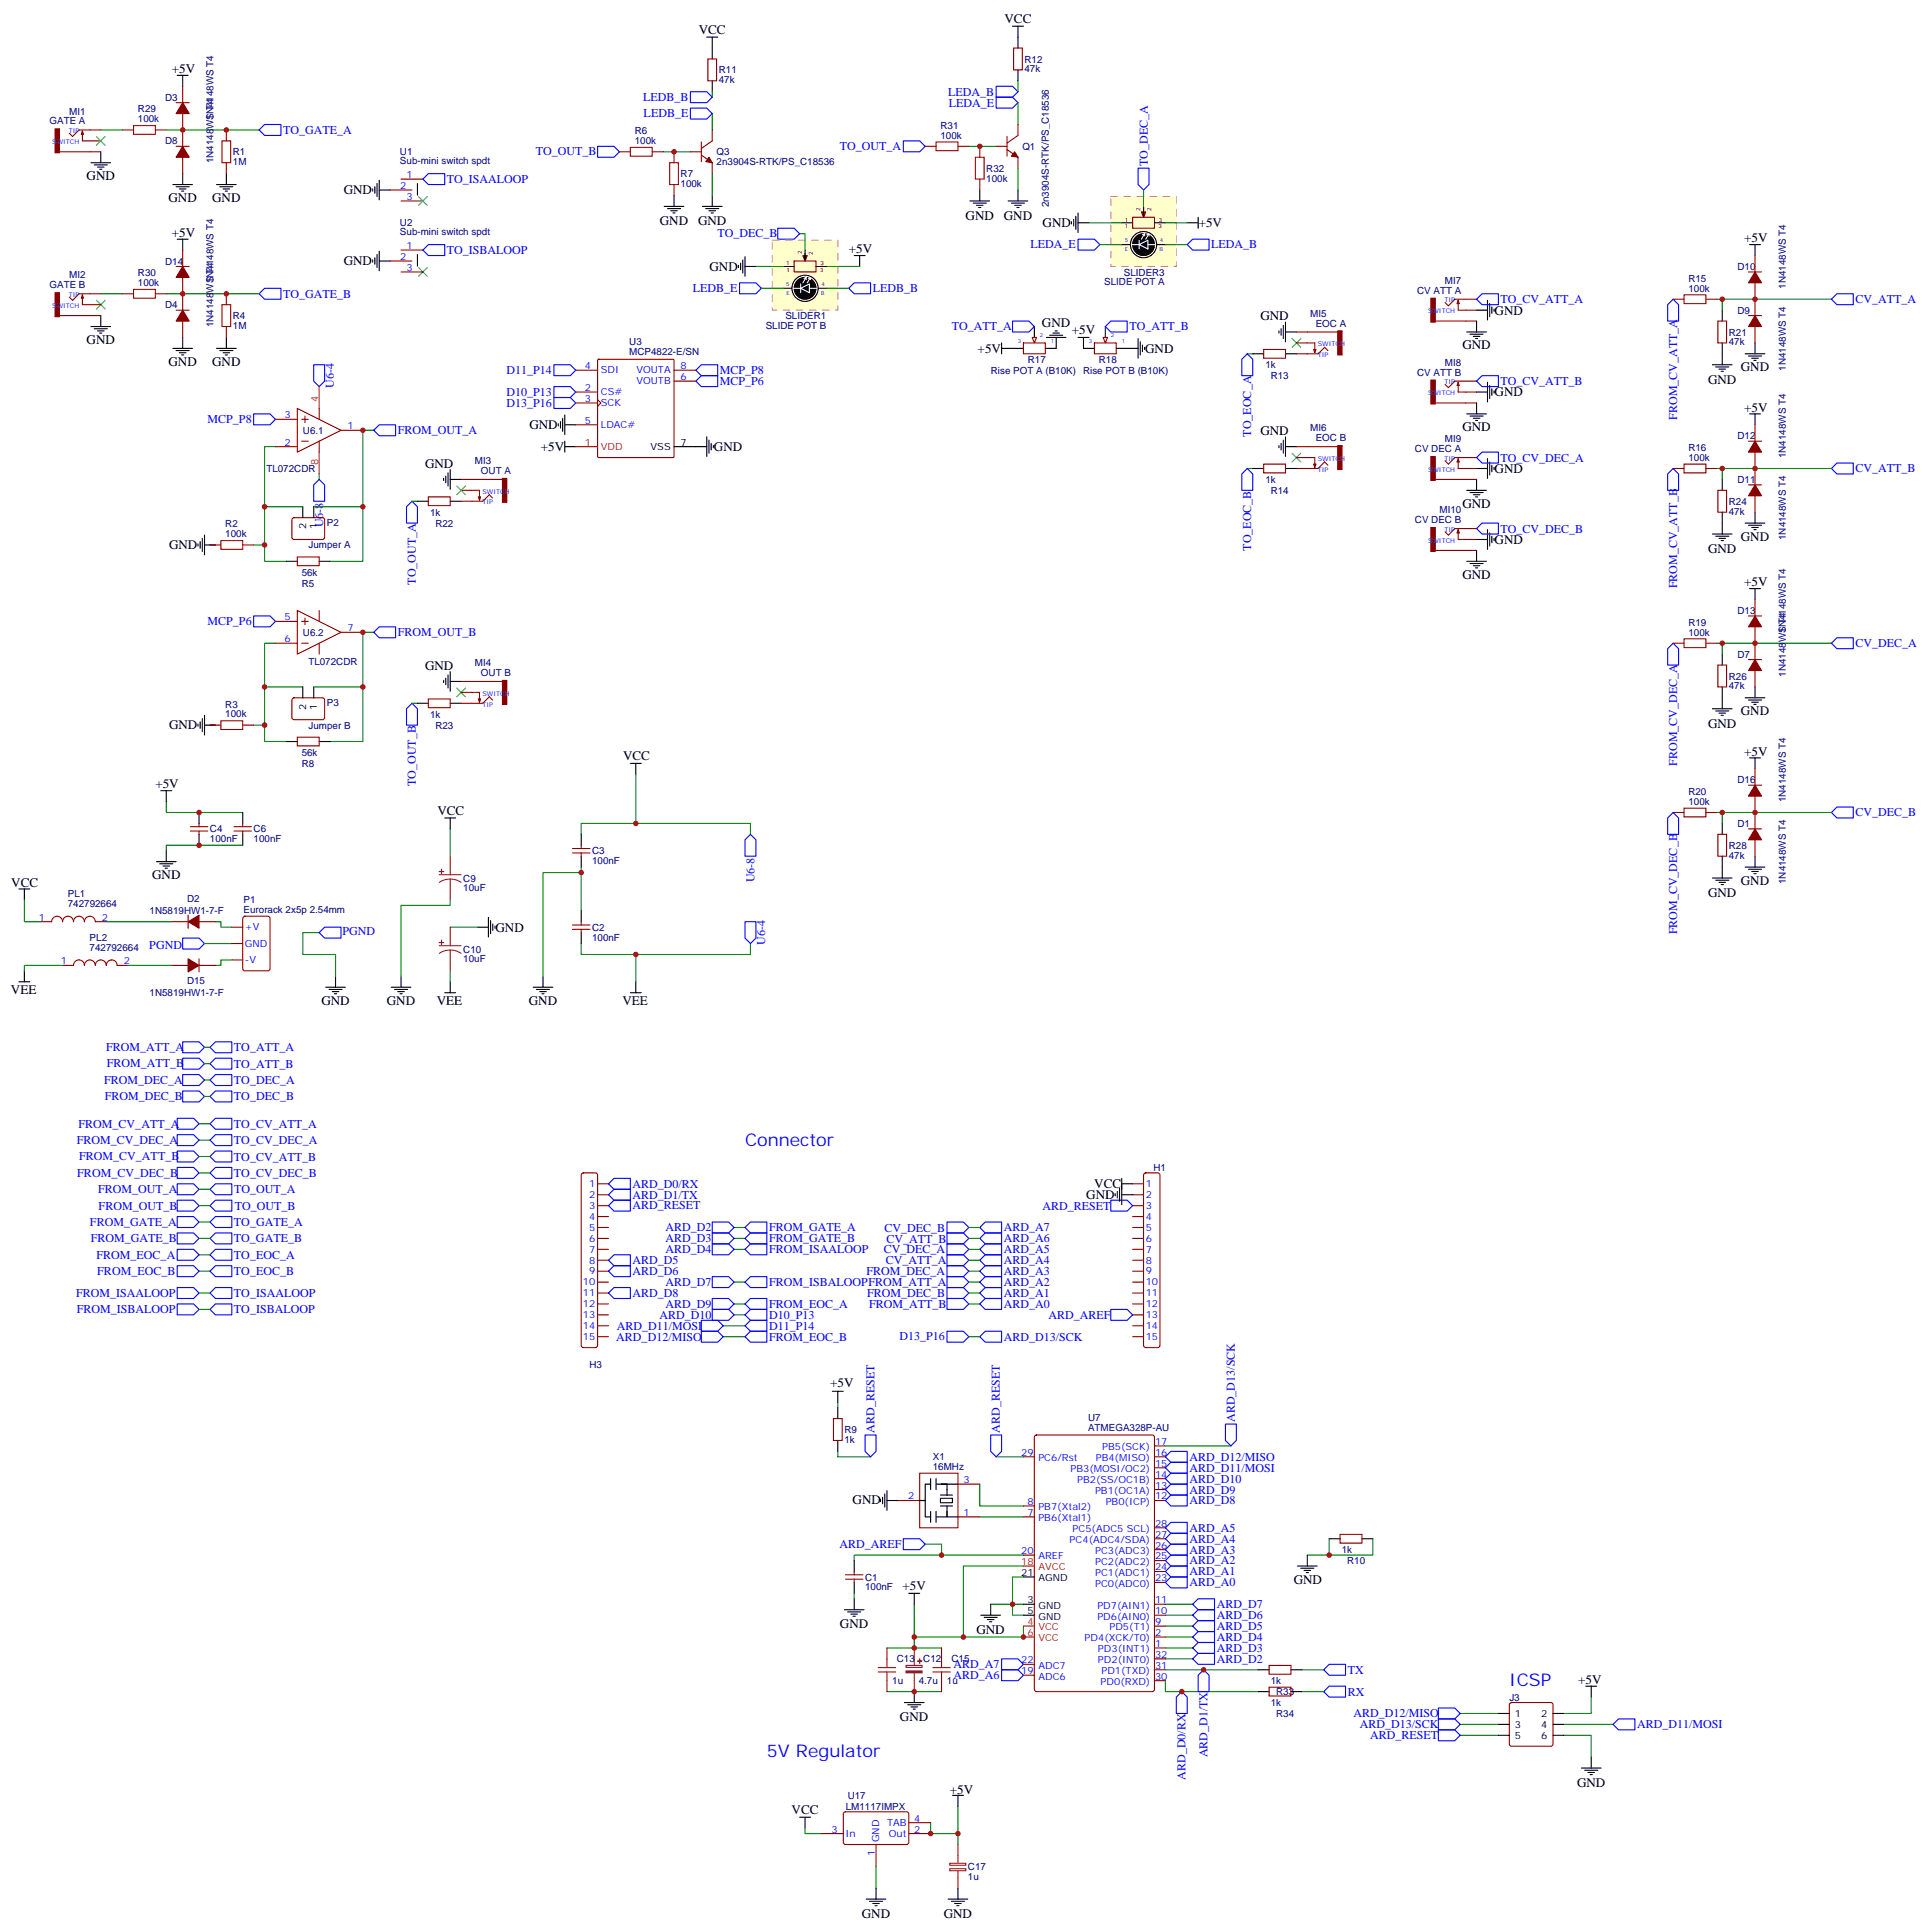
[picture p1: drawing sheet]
<svg xmlns="http://www.w3.org/2000/svg" width="622mm" height="624mm" viewBox="0 0 622 624" stroke-linecap="round" stroke-linejoin="round" font-family="sans-serif">
<defs><g id="words">
<g font-size="5.6" fill="#00f">
<text x="240.7" y="370.1">Connector</text>
<text x="487.6" y="544.7">ICSP</text>
<text x="247.8" y="567.6">5V Regulator</text>
</g>
<g font-size="4.2">
<text x="225.8" y="10.8">VCC</text>
<text x="324.5" y="7.3">VCC</text>
<text x="55.5" y="23.6">+5V</text>
<text x="28" y="58.2">GND</text>
<text x="54.4" y="65.3">GND</text>
<text x="68.5" y="65.3">GND</text>
<text x="111.1" y="62.8">GND</text>
<text x="312" y="70.9">GND</text>
<text x="324.3" y="70.9">GND</text>
<text x="55.5" y="76.6">+5V</text>
<text x="213.2" y="72.7">GND</text>
<text x="225.5" y="72.7">GND</text>
<text x="336.8" y="73.4">GND</text>
<text x="387.3" y="73.4">+5V</text>
<text x="274.2" y="81.8">+5V</text>
<text x="563.5" y="78.3">+5V</text>
<text x="111.1" y="85.7">GND</text>
<text x="229.2" y="87.5">GND</text>
<text x="482.9" y="101.6">GND</text>
<text x="336.7" y="105.8">GND</text>
<text x="346.3" y="107.9">+5V</text>
<text x="407.2" y="103.4">GND</text>
<text x="28" y="111.1">GND</text>
<text x="315.9" y="113.9">+5V</text>
<text x="370" y="113.9">GND</text>
<text x="472.5" y="112.9">GND</text>
<text x="54.4" y="118.2">GND</text>
<text x="68.5" y="118.2">GND</text>
<text x="562.4" y="119.9">GND</text>
<text x="551.9" y="123.9">GND</text>
<text x="482.9" y="128.1">GND</text>
<text x="563.5" y="133">+5V</text>
<text x="171" y="138.7">GND</text>
<text x="407.2" y="140.5">GND</text>
<text x="472.5" y="139.3">GND</text>
<text x="174.8" y="145.8">+5V</text>
<text x="230.6" y="145.8">GND</text>
<text x="137.3" y="151">GND</text>
<text x="482.9" y="152.8">GND</text>
<text x="472.5" y="164">GND</text>
<text x="54.6" y="177.4">GND</text>
<text x="482.9" y="175.7">GND</text>
<text x="551.9" y="178.6">GND</text>
<text x="562.4" y="174.6">GND</text>
<text x="472.5" y="187">GND</text>
<text x="563.5" y="189.4">+5V</text>
<text x="137.3" y="216.3">GND</text>
<text x="562.4" y="231.1">GND</text>
<text x="54.6" y="235.6">GND</text>
<text x="551.9" y="235">GND</text>
<text x="201.3" y="245.5">VCC</text>
<text x="563.5" y="244.1">+5V</text>
<text x="50.2" y="254.7">+5V</text>
<text x="141.3" y="263.1">VCC</text>
<text x="3.6" y="286.5">VCC</text>
<text x="49.1" y="284">GND</text>
<text x="562.4" y="285.8">GND</text>
<text x="551.9" y="289.7">GND</text>
<text x="160.1" y="301">GND</text>
<text x="3.5" y="321.1">VEE</text>
<text x="103.8" y="324.6">GND</text>
<text x="125" y="324.6">GND</text>
<text x="141.1" y="324.7">VEE</text>
<text x="170.9" y="324.6">GND</text>
<text x="201.1" y="324.7">VEE</text>
<text x="353.5" y="383.8">VCC</text>
<text x="350.9" y="387.3">GND</text>
<text x="268.2" y="448.2">+5V</text>
<text x="275.5" y="486">GND</text>
<text x="291.6" y="513.6">+5V</text>
<text x="418" y="511.8">GND</text>
<text x="271.4" y="526.1">GND</text>
<text x="315.5" y="527.8">GND</text>
<text x="509.9" y="544">+5V</text>
<text x="290.8" y="556">GND</text>
<text x="306.9" y="579.6">+5V</text>
<text x="509.5" y="577.3">GND</text>
<text x="255.7" y="585.9">VCC</text>
<text x="278.4" y="619.7">GND</text>
<text x="304.9" y="619.6">GND</text>
</g>
<g font-size="3.9" fill="#00f">
<text x="207.8" y="32.6">LEDB_B</text>
<text x="306.3" y="30.9">LEDA_B</text>
<text x="306.5" y="34.4">LEDA_E</text>
<text x="208" y="37.9">LEDB_E</text>
<text x="91.5" y="43.2">TO_GATE_A</text>
<text x="173.1" y="50.1">TO_OUT_B</text>
<text x="271.4" y="48.5">TO_OUT_A</text>
<text x="370.8" y="53.6" transform="rotate(-90 370.8 53.6)">TO_DEC_A</text>
<text x="144.4" y="59.1">TO_ISAALOOP</text>
<text x="231.8" y="76.7">TO_DEC_B</text>
<text x="144.4" y="82">TO_ISBALOOP</text>
<text x="333" y="80.3">LEDA_E</text>
<text x="391.3" y="80.3">LEDA_B</text>
<text x="223.8" y="94.4">LEDB_E</text>
<text x="282" y="94.4">LEDB_B</text>
<text x="91.5" y="96.1">TO_GATE_B</text>
<text x="484.8" y="98">TO_CV_ATT_A</text>
<text x="599.5" y="98">CV_ATT_A</text>
<text x="307.5" y="106.7">TO_ATT_A</text>
<text x="364.9" y="106.8">TO_ATT_B</text>
<text x="107.8" y="125.2" transform="rotate(-90 107.8 125.2)">U6-4</text>
<text x="163.6" y="120.9">D11_P14</text>
<text x="232.6" y="120.8">MCP_P8</text>
<text x="232.6" y="124.3">MCP_P6</text>
<text x="484.8" y="124.4">TO_CV_ATT_B</text>
<text x="163.6" y="127.9">D10_P13</text>
<text x="163.6" y="131.5">D13_P16</text>
<text x="67.1" y="136.7">MCP_P8</text>
<text x="541.8" y="135.6" transform="rotate(-90 541.8 135.6)">FROM_CV_ATT_A</text>
<text x="128.5" y="140.2">FROM_OUT_A</text>
<text x="404.2" y="141" transform="rotate(-90 404.2 141)">TO_EOC_A</text>
<text x="484.8" y="149.1">TO_CV_DEC_A</text>
<text x="599.5" y="152.5">CV_ATT_B</text>
<text x="104.4" y="170.4" transform="rotate(-90 104.4 170.4)">U6-8</text>
<text x="484.8" y="172.1">TO_CV_DEC_B</text>
<text x="404.2" y="177.8" transform="rotate(-90 404.2 177.8)">TO_EOC_B</text>
<text x="134.4" y="188.8" transform="rotate(-90 134.4 188.8)">TO_OUT_A</text>
<text x="541.8" y="190" transform="rotate(-90 541.8 190)">FROM_CV_ATT_B</text>
<text x="67.1" y="202">MCP_P6</text>
<text x="128.5" y="205.5">FROM_OUT_B</text>
<text x="599.5" y="209">CV_DEC_A</text>
<text x="541.8" y="247.3" transform="rotate(-90 541.8 247.3)">FROM_CV_DEC_A</text>
<text x="134.4" y="253.9" transform="rotate(-90 134.4 253.9)">TO_OUT_B</text>
<text x="599.5" y="263.7">CV_DEC_B</text>
<text x="243.7" y="285" transform="rotate(-90 243.7 285)">U6-8</text>
<text x="110.7" y="302">PGND</text>
<text x="247.2" y="305.1" transform="rotate(-90 247.2 305.1)">U6-4</text>
<text x="541.8" y="301.8" transform="rotate(-90 541.8 301.8)">FROM_CV_DEC_B</text>
<text x="48.2" y="306.6">PGND</text>
<text x="34.3" y="339.5">FROM_ATT_A</text>
<text x="75.6" y="339.6">TO_ATT_A</text>
<text x="34.5" y="344.8">FROM_ATT_B</text>
<text x="75.6" y="344.9">TO_ATT_B</text>
<text x="33.6" y="350.1">FROM_DEC_A</text>
<text x="75.6" y="350.1">TO_DEC_A</text>
<text x="33.8" y="355.4">FROM_DEC_B</text>
<text x="75.6" y="355.5">TO_DEC_B</text>
<text x="25.4" y="364.3">FROM_CV_ATT_A</text>
<text x="75.6" y="364.3">TO_CV_ATT_A</text>
<text x="24.8" y="369.6">FROM_CV_DEC_A</text>
<text x="75.6" y="369.6">TO_CV_DEC_A</text>
<text x="25.6" y="374.9">FROM_CV_ATT_B</text>
<text x="75.6" y="374.9">TO_CV_ATT_B</text>
<text x="25" y="380.2">FROM_CV_DEC_B</text>
<text x="75.6" y="380.2">TO_CV_DEC_B</text>
<text x="204.4" y="383.7">ARD_D0/RX</text>
<text x="31.7" y="385.5">FROM_OUT_A</text>
<text x="75.6" y="385.4">TO_OUT_A</text>
<text x="204.4" y="387.2">ARD_D1/TX</text>
<text x="31.9" y="390.7">FROM_OUT_B</text>
<text x="75.9" y="390.9">TO_OUT_B</text>
<text x="204.4" y="390.7">ARD_RESET</text>
<text x="336.8" y="390.7">ARD_RESET</text>
<text x="29.1" y="396">FROM_GATE_A</text>
<text x="29.3" y="401.3">FROM_GATE_B</text>
<text x="75.6" y="401.3">TO_GATE_B</text>
<text x="75.6" y="396">TO_GATE_A</text>
<text x="215" y="401.3">ARD_D3</text>
<text x="215" y="397.7">ARD_D2</text>
<text x="248.5" y="397.8">FROM_GATE_A</text>
<text x="248.5" y="401.3">FROM_GATE_B</text>
<text x="285.7" y="397.8">CV_DEC_B</text>
<text x="286.4" y="401.4">CV_ATT_B</text>
<text x="324.3" y="397.7">ARD_A7</text>
<text x="324.3" y="401.2">ARD_A6</text>
<text x="31.2" y="406.6">FROM_EOC_A</text>
<text x="75.6" y="406.6">TO_EOC_A</text>
<text x="215" y="404.8">ARD_D4</text>
<text x="248.5" y="404.8">FROM_ISAALOOP</text>
<text x="285.5" y="404.9">CV_DEC_A</text>
<text x="324.3" y="404.8">ARD_A5</text>
<text x="31.4" y="411.9">FROM_EOC_B</text>
<text x="75.6" y="411.9">TO_EOC_B</text>
<text x="204.4" y="411.9">ARD_D6</text>
<text x="204.4" y="408.4">ARD_D5</text>
<text x="279.9" y="412">FROM_DEC_A</text>
<text x="286.2" y="408.4">CV_ATT_A</text>
<text x="324.3" y="408.4">ARD_A4</text>
<text x="324.3" y="411.9">ARD_A3</text>
<text x="24.6" y="419">FROM_ISAALOOP</text>
<text x="75.6" y="418.9">TO_ISAALOOP</text>
<text x="204.4" y="419">ARD_D8</text>
<text x="215" y="415.4">ARD_D7</text>
<text x="248.5" y="415.4">FROM_ISBALOOPFROM_ATT_A</text>
<text x="280.2" y="419">FROM_DEC_B</text>
<text x="324.3" y="415.4">ARD_A2</text>
<text x="324.3" y="418.9">ARD_A1</text>
<text x="24.8" y="424.3">FROM_ISBALOOP</text>
<text x="75.6" y="424.2">TO_ISBALOOP</text>
<text x="213.1" y="425.9">ARD_D10</text>
<text x="215" y="422.4">ARD_D9</text>
<text x="248.5" y="422.5">FROM_EOC_A</text>
<text x="280.8" y="422.5">FROM_ATT_B</text>
<text x="324.3" y="422.5">ARD_A0</text>
<text x="338.7" y="426">ARD_AREF</text>
<text x="199.3" y="429.5">ARD_D11/MOSI</text>
<text x="248.5" y="426">D10_P13</text>
<text x="248.5" y="429.5">D11_P14</text>
<text x="199.1" y="433">ARD_D12/MISO</text>
<text x="248.5" y="433.1">FROM_EOC_B</text>
<text x="290.6" y="433">D13_P16</text>
<text x="324.3" y="433.1">ARD_D13/SCK</text>
<text x="399" y="459.3" transform="rotate(-90 399 459.3)">ARD_D13/SCK</text>
<text x="282.5" y="462.8" transform="rotate(-90 282.5 462.8)">ARD_RESET</text>
<text x="323.1" y="462.8" transform="rotate(-90 323.1 462.8)">ARD_RESET</text>
<text x="384.3" y="471.9">ARD_D12/MISO</text>
<text x="384.3" y="475.4">ARD_D11/MOSI</text>
<text x="384.3" y="478.9">ARD_D10</text>
<text x="384.3" y="482.5">ARD_D9</text>
<text x="384.3" y="486">ARD_D8</text>
<text x="384.3" y="494.8">ARD_A5</text>
<text x="271.2" y="500.1">ARD_AREF</text>
<text x="384.3" y="498.3">ARD_A4</text>
<text x="384.3" y="501.8">ARD_A3</text>
<text x="384.3" y="505.4">ARD_A2</text>
<text x="384.3" y="508.9">ARD_A1</text>
<text x="384.3" y="512.4">ARD_A0</text>
<text x="393.1" y="519.5">ARD_D7</text>
<text x="393.1" y="523">ARD_D6</text>
<text x="393.1" y="526.5">ARD_D5</text>
<text x="393.1" y="530.1">ARD_D4</text>
<text x="393.1" y="533.6">ARD_D3</text>
<text x="308.1" y="538.9">ARD_A7</text>
<text x="393.1" y="537.1">ARD_D2</text>
<text x="308.1" y="542.4">ARD_A6</text>
<text x="435.4" y="540.7">TX</text>
<text x="435.4" y="547.8">RX</text>
<text x="437.3" y="554.7">ARD_D12/MISO</text>
<text x="439.3" y="558.4">ARD_D13/SCK</text>
<text x="442.7" y="561.8">ARD_RESET</text>
<text x="528.9" y="558.3">ARD_D11/MOSI</text>
<text x="390.1" y="567.6" transform="rotate(-90 390.1 567.6)">ARD_D1/TX</text>
<text x="383.1" y="574.9" transform="rotate(-90 383.1 574.9)">ARD_D0/RX</text>
</g>
<g font-size="3.2" fill="#000080">
<text x="232.2" y="23.7">R11</text>
<text x="331" y="23.4">47k</text>
<text x="331" y="20.2">R12</text>
<text x="232.2" y="26.9">47k</text>
<text x="53.4" y="32.5">D3</text>
<text x="16" y="40.2">GATE A</text>
<text x="22.3" y="37">MI1</text>
<text x="44.6" y="39.5">100k</text>
<text x="44.6" y="36.3">R29</text>
<text x="69" y="38.6" transform="rotate(-90 69 38.6)">1N4148WS T4</text>
<text x="303.9" y="41.6">R31</text>
<text x="53.4" y="46.7">D8</text>
<text x="205.1" y="46.6">100k</text>
<text x="205.1" y="43.4">R6</text>
<text x="303.9" y="44.8">100k</text>
<text x="69" y="52.7" transform="rotate(-90 69 52.7)">1N4148WS T4</text>
<text x="75.2" y="53.4">1M</text>
<text x="75.2" y="50.2">R1</text>
<text x="129.2" y="53.1">Sub-mini switch spdt</text>
<text x="129.2" y="49.9">U1</text>
<text x="231.5" y="53.4">2n3904S-RTK/PS_C18536</text>
<text x="231.5" y="50.1">Q3</text>
<text x="330.3" y="48.4">Q1</text>
<text x="219.9" y="57.2">R7</text>
<text x="318.7" y="58.7">100k</text>
<text x="318.7" y="55.5">R32</text>
<text x="219.9" y="60.4">100k</text>
<text x="338.8" y="67" transform="rotate(-90 338.8 67)">2n3904S-RTK/PS_C18536</text>
<text x="129.2" y="76.1">Sub-mini switch spdt</text>
<text x="129.2" y="72.9">U2</text>
<text x="22.3" y="90">MI2</text>
<text x="44.6" y="89.2">R30</text>
<text x="53.4" y="85.5">D14</text>
<text x="363.1" y="89">SLIDER3</text>
<text x="561.4" y="87.2">D10</text>
<text x="16" y="93.1">GATE B</text>
<text x="44.6" y="92.4">100k</text>
<text x="69" y="91.5" transform="rotate(-90 69 91.5)">1N4148WS T4</text>
<text x="356.7" y="92.2">SLIDE POT A</text>
<text x="457.8" y="94.9">CV ATT A</text>
<text x="466.8" y="91.7">MI7</text>
<text x="545.5" y="94.2">100k</text>
<text x="545.5" y="91">R15</text>
<text x="577" y="93.3" transform="rotate(-90 577 93.3)">1N4148WS T4</text>
<text x="53.4" y="99.6">D4</text>
<text x="561.4" y="101.3">D9</text>
<text x="69" y="105.7" transform="rotate(-90 69 105.7)">1N4148WS T4</text>
<text x="75.2" y="106.3">1M</text>
<text x="75.2" y="103.1">R4</text>
<text x="247.4" y="106.3">SLIDE POT B</text>
<text x="253.7" y="103.1">SLIDER1</text>
<text x="423.3" y="102.3">MI5</text>
<text x="425.1" y="105.5">EOC A</text>
<text x="203.3" y="111.6">U3</text>
<text x="558.6" y="111.6">47k</text>
<text x="558.6" y="108.4">R21</text>
<text x="203.3" y="114.8">MCP4822-E/SN</text>
<text x="332.1" y="117.4">R17</text>
<text x="355" y="117.4">R18</text>
<text x="408.8" y="119">1k</text>
<text x="466.8" y="118.2">MI8</text>
<text x="577" y="119.8" transform="rotate(-90 577 119.8)">1N4148WS T4</text>
<text x="320.1" y="120.7">Rise POT A (B10K)</text>
<text x="349.9" y="120.7">Rise POT B (B10K)</text>
<text x="410.5" y="122.5">R13</text>
<text x="457.8" y="121.4">CV ATT B</text>
<text x="97.9" y="140.1">U6.1</text>
<text x="423.3" y="139.3">MI6</text>
<text x="425.1" y="142.5">EOC B</text>
<text x="466.8" y="142.9">MI9</text>
<text x="561.4" y="141.9">D12</text>
<text x="153.5" y="149.9">MI3</text>
<text x="457.1" y="146.1">CV DEC A</text>
<text x="545.5" y="148.9">100k</text>
<text x="545.5" y="145.7">R16</text>
<text x="577" y="148" transform="rotate(-90 577 148)">1N4148WS T4</text>
<text x="86.1" y="152.5">TL072CDR</text>
<text x="155.4" y="153.1">OUT A</text>
<text x="408.8" y="156">1k</text>
<text x="410.5" y="159.5">R14</text>
<text x="561.4" y="156">D11</text>
<text x="139" y="166.6">1k</text>
<text x="465.1" y="165.8">MI10</text>
<text x="558.6" y="166.3">47k</text>
<text x="558.6" y="163.1">R24</text>
<text x="72.8" y="173.6">100k</text>
<text x="72.8" y="170.4">R2</text>
<text x="105.6" y="169.8">P2</text>
<text x="140.7" y="170.1">R22</text>
<text x="457.1" y="169">CV DEC B</text>
<text x="99.7" y="177.1">Jumper A</text>
<text x="577" y="174.5" transform="rotate(-90 577 174.5)">1N4148WS T4</text>
<text x="97.5" y="186">56k</text>
<text x="97.5" y="189.5">R5</text>
<text x="545.5" y="202.1">R19</text>
<text x="561.4" y="198.3">D13</text>
<text x="97.9" y="205.4">U6.2</text>
<text x="545.5" y="205.3">100k</text>
<text x="577" y="204.4" transform="rotate(-90 577 204.4)">1N4148WS T4</text>
<text x="99.6" y="215">TL072CDR</text>
<text x="153.5" y="215.2">MI4</text>
<text x="561.4" y="212.5">D7</text>
<text x="155.4" y="218.4">OUT B</text>
<text x="558.6" y="219.5">R26</text>
<text x="577" y="218.5" transform="rotate(-90 577 218.5)">1N4148WS T4</text>
<text x="105.6" y="228">P3</text>
<text x="558.6" y="222.7">47k</text>
<text x="72.8" y="231.8">100k</text>
<text x="72.8" y="228.6">R3</text>
<text x="139" y="231.9">1k</text>
<text x="99.7" y="235.3">Jumper B</text>
<text x="140.7" y="235.4">R23</text>
<text x="97.5" y="244.2">56k</text>
<text x="97.5" y="247.7">R8</text>
<text x="545.5" y="256.8">R20</text>
<text x="561.4" y="253">D16</text>
<text x="545.5" y="260">100k</text>
<text x="577" y="259.1" transform="rotate(-90 577 259.1)">1N4148WS T4</text>
<text x="67.8" y="268.9">C4</text>
<text x="82" y="268.9">C6</text>
<text x="561.4" y="267.1">D1</text>
<text x="67.8" y="272.1">100nF</text>
<text x="82" y="272.1">100nF</text>
<text x="191.3" y="276">C3</text>
<text x="558.6" y="274.2">R28</text>
<text x="191.3" y="279.1">100nF</text>
<text x="558.6" y="277.4">47k</text>
<text x="149.7" y="288">10uF</text>
<text x="149.7" y="284.8">C9</text>
<text x="577" y="285.6" transform="rotate(-90 577 285.6)">1N4148WS T4</text>
<text x="21.9" y="293.1">742792664</text>
<text x="21.9" y="289.8">PL1</text>
<text x="60.4" y="291.4">D2</text>
<text x="78.7" y="291.7">P1</text>
<text x="48.3" y="295.3">1N5819HW1-7-F</text>
<text x="78.7" y="294.9">Eurorack 2x5p 2.54mm</text>
<text x="29" y="303.9">PL2</text>
<text x="191.3" y="303.8">100nF</text>
<text x="191.3" y="300.7">C2</text>
<text x="29" y="307.2">742792664</text>
<text x="149.7" y="310.9">10uF</text>
<text x="149.7" y="307.7">C10</text>
<text x="60.4" y="317.9">D15</text>
<text x="48.3" y="321.8">1N5819HW1-7-F</text>
<text x="372.7" y="378.3">H1</text>
<text x="190.4" y="442">H3</text>
<text x="351.5" y="459.1">U7</text>
<text x="272.8" y="466.1">1k</text>
<text x="272.8" y="462.9">R9</text>
<text x="351.5" y="462.3">ATMEGA328P-AU</text>
<text x="301.4" y="471.6">X1</text>
<text x="301.4" y="474.8">16MHz</text>
<text x="433.5" y="501.7">1k</text>
<text x="435.2" y="505.3">R10</text>
<text x="279.5" y="513.7">100nF</text>
<text x="279.5" y="510.6">C1</text>
<text x="289.8" y="537">C13</text>
<text x="298.3" y="536.9">C12</text>
<text x="307.4" y="537">C15</text>
<text x="288.3" y="544">1u</text>
<text x="296.8" y="544">4.7u</text>
<text x="305.9" y="544">1u</text>
<text x="410.6" y="544.1">1k</text>
<text x="410.6" y="551.1">1k</text>
<text x="412.3" y="547.6">R33</text>
<text x="487.7" y="549.4">J3</text>
<text x="412.3" y="554.7">R34</text>
<text x="273.9" y="581.1">U17</text>
<text x="273.3" y="584.6">LM1117IMPX</text>
<text x="312.7" y="604">C17</text>
<text x="312.7" y="607.2">1u</text>
</g>
<g font-size="3.2" fill="#00f">
<text x="131.3" y="57.5">1</text>
<text x="129.3" y="61">2</text>
<text x="131.3" y="64.6">3</text>
<text x="129.3" y="84">2</text>
<text x="131.3" y="80.4">1</text>
<text x="131.3" y="87.5">3</text>
<text x="188.9" y="119.2">4</text>
<text x="219.9" y="119.2">8</text>
<text x="194.1" y="120.6">SDI</text>
<text x="205.6" y="124.2">VOUTB</text>
<text x="205.6" y="120.6">VOUTA</text>
<text x="219.9" y="122.8">6</text>
<text x="188.9" y="126.3">2</text>
<text x="188.9" y="129.8">3</text>
<text x="194.1" y="127.7">CS#</text>
<text x="194.1" y="131.2">SCK</text>
<text x="91.9" y="135.1">3</text>
<text x="188.9" y="136.9">5</text>
<text x="91.9" y="143.9">2</text>
<text x="112.3" y="138.6">1</text>
<text x="194.1" y="138.3">LDAC#</text>
<text x="91.9" y="200.4">5</text>
<text x="112.3" y="203.9">7</text>
<text x="91.9" y="207.4">6</text>
<text x="12.6" y="297.4">1</text>
<text x="32.9" y="297.4">2</text>
<text x="79.1" y="300.6">+V</text>
<text x="79.1" y="305.9">GND</text>
<text x="19.6" y="311.5">1</text>
<text x="40" y="311.5">2</text>
<text x="79.1" y="311.1">-V</text>
<text x="190.4" y="383.5">1</text>
<text x="370.2" y="383.5">1</text>
<text x="190.4" y="387">2</text>
<text x="370.2" y="387">2</text>
<text x="190.4" y="390.5">3</text>
<text x="190.4" y="394.1">4</text>
<text x="370.2" y="390.5">3</text>
<text x="370.2" y="394.1">4</text>
<text x="190.4" y="397.6">5</text>
<text x="190.4" y="401.1">6</text>
<text x="370.2" y="397.6">5</text>
<text x="370.2" y="401.1">6</text>
<text x="190.4" y="404.6">7</text>
<text x="370.2" y="404.6">7</text>
<text x="190.4" y="408.2">8</text>
<text x="190.4" y="411.7">9</text>
<text x="370.2" y="408.2">8</text>
<text x="370.2" y="411.7">9</text>
<text x="188.3" y="415.2">10</text>
<text x="188.3" y="418.7">11</text>
<text x="370.2" y="415.2">10</text>
<text x="370.2" y="418.7">11</text>
<text x="188.3" y="422.3">12</text>
<text x="188.3" y="425.8">13</text>
<text x="370.2" y="422.3">12</text>
<text x="370.2" y="425.8">13</text>
<text x="188.3" y="429.3">14</text>
<text x="370.2" y="429.3">14</text>
<text x="188.3" y="432.9">15</text>
<text x="370.2" y="432.9">15</text>
<text x="373.2" y="466.7">17</text>
<text x="330" y="470.3">29</text>
<text x="335.5" y="472">PC6/Rst</text>
<text x="354" y="472">PB4(MISO)</text>
<text x="356.1" y="468.5">PB5(SCK)</text>
<text x="373.2" y="473.8">15</text>
<text x="373.2" y="470.3">16</text>
<text x="311.3" y="479.1">3</text>
<text x="345.9" y="475.5">PB3(MOSI/OC2)</text>
<text x="348" y="479.1">PB2(SS/OC1B)</text>
<text x="373.2" y="477.3">14</text>
<text x="293.4" y="484.4">2</text>
<text x="353.8" y="482.6">PB1(OC1A)</text>
<text x="373.2" y="484.4">12</text>
<text x="373.2" y="480.8">13</text>
<text x="311.3" y="489.7">1</text>
<text x="332" y="489.7">7</text>
<text x="332" y="486.1">8</text>
<text x="335.5" y="491.4">PB6(Xtal1)</text>
<text x="335.5" y="487.9">PB7(Xtal2)</text>
<text x="357.2" y="486.1">PB0(ICP)</text>
<text x="346.5" y="494.9">PC5(ADC5 SCL)</text>
<text x="373.2" y="496.7">27</text>
<text x="373.2" y="493.2">28</text>
<text x="330" y="502">20</text>
<text x="335.5" y="503.8">AREF</text>
<text x="345.6" y="498.5">PC4(ADC4/SDA)</text>
<text x="353.8" y="502">PC3(ADC3)</text>
<text x="373.2" y="503.8">25</text>
<text x="373.2" y="500.2">26</text>
<text x="353.8" y="509.1">PC1(ADC1)</text>
<text x="353.8" y="505.5">PC2(ADC2)</text>
<text x="373.2" y="507.3">24</text>
<text x="353.8" y="512.6">PC0(ADC0)</text>
<text x="373.2" y="510.8">23</text>
<text x="354.5" y="519.6">PD7(AIN1)</text>
<text x="373.2" y="521.4">10</text>
<text x="373.2" y="517.9">11</text>
<text x="354.5" y="523.2">PD6(AIN0)</text>
<text x="358.5" y="526.7">PD5(T1)</text>
<text x="373.2" y="524.9">9</text>
<text x="350.4" y="530.2">PD4(XCK/T0)</text>
<text x="354.7" y="533.8">PD3(INT1)</text>
<text x="373.2" y="532">1</text>
<text x="373.2" y="528.5">2</text>
<text x="330" y="537.3">22</text>
<text x="335.5" y="539">ADC7</text>
<text x="354.7" y="537.3">PD2(INT0)</text>
<text x="373.2" y="539">31</text>
<text x="373.2" y="535.5">32</text>
<text x="330" y="540.8">19</text>
<text x="335.5" y="542.6">ADC6</text>
<text x="355.6" y="544.3">PD0(RXD)</text>
<text x="355.9" y="540.8">PD1(TXD)</text>
<text x="373.2" y="542.6">30</text>
<text x="268.7" y="592">3</text>
<text x="273.2" y="593.4">In</text>
<text x="286.6" y="589.8">TAB</text>
<text x="287.2" y="593.4">Out</text>
<text x="295.4" y="592">2</text>
<text x="295.4" y="588.4">4</text>
<text x="282.7" y="599.6" transform="rotate(-90 282.7 599.6)">1</text>
<text x="284.1" y="595.1" transform="rotate(-90 284.1 595.1)">GND</text>
</g>
<g font-size="3.2" fill="#f00">
<text x="102.8" y="129.8" transform="rotate(-90 102.8 129.8)">4</text>
<text x="188.9" y="143.9">1</text>
<text x="194.1" y="145.3">VDD</text>
<text x="102.8" y="150.2" transform="rotate(-90 102.8 150.2)">8</text>
<text x="330" y="505.5">18</text>
<text x="335.5" y="507.3">AVCC</text>
<text x="332" y="524.9">4</text>
<text x="335.5" y="526.7">VCC</text>
<text x="332" y="528.5">6</text>
<text x="335.5" y="530.2">VCC</text>
</g>
<g font-size="3.2">
<text x="219.9" y="143.9">7</text>
<text x="210.2" y="145.3">VSS</text>
<text x="98.9" y="171" transform="rotate(-90 98.9 171)">2</text>
<text x="102.4" y="171" transform="rotate(-90 102.4 171)">1</text>
<text x="98.9" y="229.2" transform="rotate(-90 98.9 229.2)">2</text>
<text x="102.4" y="229.2" transform="rotate(-90 102.4 229.2)">1</text>
<text x="330" y="509.1">21</text>
<text x="335.5" y="510.8">AGND</text>
<text x="332" y="517.9">3</text>
<text x="332" y="521.4">5</text>
<text x="335.5" y="519.6">GND</text>
<text x="335.5" y="523.2">GND</text>
<text x="489.4" y="554.6">1</text>
<text x="498" y="554.6">2</text>
<text x="489.4" y="558.1">3</text>
<text x="489.4" y="561.6">5</text>
<text x="498" y="558.1">4</text>
<text x="498" y="561.6">6</text>
</g>
<g font-size="2.1" fill="#00f">
<text x="16.9" y="46.5">SWITCH</text>
<text x="22.2" y="43">TIP</text>
<text x="22.2" y="95.9">TIP</text>
<text x="16.9" y="99.5">SWITCH</text>
<text x="461.4" y="101.2">SWITCH</text>
<text x="466.7" y="97.7">TIP</text>
<text x="425.7" y="111.8">SWITCH</text>
<text x="425.7" y="115.3">TIP</text>
<text x="466.7" y="124.2">TIP</text>
<text x="461.4" y="127.7">SWITCH</text>
<text x="425.7" y="148.9">SWITCH</text>
<text x="466.7" y="148.9">TIP</text>
<text x="425.7" y="152.4">TIP</text>
<text x="461.4" y="152.4">SWITCH</text>
<text x="155.9" y="159.4">SWITCH</text>
<text x="155.9" y="163">TIP</text>
<text x="466.7" y="171.8">TIP</text>
<text x="461.4" y="175.3">SWITCH</text>
<text x="155.9" y="224.7">SWITCH</text>
<text x="155.9" y="228.2">TIP</text>
</g>
<g font-size="1.8">
<text x="363.4" y="71.6">1</text>
<text x="368.4" y="68.1" transform="rotate(-90 368.4 68.1)">2</text>
<text x="371.9" y="68.1" transform="rotate(-90 371.9 68.1)">2</text>
<text x="374.4" y="71.6">3</text>
<text x="363.5" y="73.7">1</text>
<text x="374.3" y="73.7">3</text>
<text x="259" y="82.2" transform="rotate(-90 259 82.2)">2</text>
<text x="262.6" y="82.3" transform="rotate(-90 262.6 82.3)">2</text>
<text x="254" y="85.7">1</text>
<text x="254.1" y="87.8">1</text>
<text x="265" y="87.8">3</text>
<text x="265" y="85.7">3</text>
</g>
<g font-size="1.8" fill="#00f">
<text x="363.4" y="78.3">5</text>
<text x="363.5" y="81.1">E</text>
<text x="374.6" y="81.1">B</text>
<text x="374.8" y="78.3">4</text>
<text x="254" y="92.4">5</text>
<text x="254.1" y="95.2">E</text>
<text x="265.2" y="95.2">B</text>
<text x="265.4" y="92.4">4</text>
<text x="328.9" y="110.8">3</text>
<text x="336" y="109">2</text>
<text x="339.5" y="110.8">1</text>
<text x="351.8" y="110.8">3</text>
<text x="358.9" y="109">2</text>
<text x="362.4" y="110.8">1</text>
</g>
</g></defs>
<g fill="none" stroke="#000" stroke-width=".35">
<path d="M228.4 12h3.5M230.1 12v3.5M327.1 8.5h3.6M328.9 8.5v3.5M57.3 24.3h3.5M59 24.3v3.6M29.4 52.6h6.3M30.4 53.3h4.3M31.5 54h2.1M32.2 54.7h.7M32.6 49v3.6M55.8 59.6h6.4"/>
<path d="M59 56.1v3.5M70 59.6h6.3M73.1 56.1v3.5M121.8 59.3v4.2M122.5 58.2v6.4M134.9 59.3v3.7M56.9 60.3h4.2M57.3 77.3h3.5M58 61h2.1M58.7 61.7h.7M59 77.3v3.5M71 60.3h4.2"/>
<path d="M72.1 61h2.1M72.8 61.7h.7M120.4 61v.7M121.1 60.3v2.1M122.5 61.4h3.5M214.6 66.7h6.3M215.7 67.4h4.2M216.7 68.1h2.1M217.4 68.8h.7M217.8 63.1v3.6M226.9 66.7h6.4M228 67.4h4.2"/>
<path d="M229.1 68.1h2.1M229.8 68.8h.7M230.1 63.1v3.6M313.4 64.9h6.3M314.4 65.6h4.3M315.5 66.3h2.1M316.2 67h.7M316.5 61.4v3.5M325.7 64.9h6.4M326.8 65.6h4.2M327.8 66.3h2.2M328.5 67h.7"/>
<path d="M328.9 61.4v3.5M120.4 84v.7M121.1 83.3v2.1M121.8 82.2v4.2M122.5 81.1v6.4M122.5 84.3h3.5M134.9 82.2v3.8M29.4 105.5h6.3M30.4 106.2h4.3M31.5 106.9h2.1M32.2 107.6h.7M32.6 102v3.5"/>
<path d="M55.8 112.5h6.4M56.9 113.2h4.2M58 113.9h2.1M58.7 114.7h.7M59 109v3.5M70 112.5h6.3M71 113.2h4.2M72.1 113.9h2.1M72.8 114.7h.7M73.1 109v3.5M327.1 112.5h3.6M334.2 105.5v3.5"/>
<path d="M337.7 112.5h3.5M180.4 136.9v.7M181.1 136.2v2.1M181.8 135.1v4.2M182.5 134.1v6.3M182.5 137.2h3.5M143.3 154.5v.7M144 153.8v2.1M144.7 152.8v4.2M145.5 151.7v6.3M145.5 154.9h3.5M182.5 144.3h3.5"/>
<path d="M182.5 142.5v3.6M224.8 144.3h3.6M228.4 141.1v6.4M229.1 142.2v4.2M229.8 143.2v2.1M230.5 143.9v.7M64 175.7v.7M64.7 175v2.1M65.4 173.9v4.3M66.1 176h3.5M66.1 172.9v6.3M97.8 163.7v3.5"/>
<path d="M101.4 163.7v3.5M143.3 219.8v.7M144 219.1v2.1M144.7 218v4.2M145.5 217v6.3M64 233.9v.7M64.7 233.2v2.1M65.4 232.1v4.3M66.1 231.1v6.3M66.1 234.2h3.5M97.8 221.9v3.5M101.4 221.9v3.5"/>
<path d="M145.5 220.1h3.5M52 255.4h3.5M53.7 255.4v3.5M203.7 246.6h3.5M205.4 246.6v3.5M50.6 278.3h6.3M51.6 279h4.2M52.7 279.8h2.1M53.7 274.8v3.5M143.7 264.2h3.5M145.5 264.2v3.6M6.1 287.2h3.5"/>
<path d="M7.9 287.2v3.5M53.4 280.5h.7M154.3 299.5h3.5M157.8 296.3v6.4M158.5 297.4v4.2M159.2 298.4v2.2M159.9 299.2v.7M6.1 317.1h3.5M7.9 313.6v3.5M105.2 318.9h6.4M106.3 319.6h4.2M108.4 315.4v3.5"/>
<path d="M126.4 318.9h6.4M127.5 319.6h4.2M129.6 315.4v3.5M145.5 317.1v3.6M172.3 318.9h6.3M173.3 319.6h4.3M175.4 315.4v3.5M205.4 317.1v3.6M107.4 320.3h2.1M108.1 321h.7M128.5 320.3h2.1M129.2 321h.7"/>
<path d="M143.7 320.7h3.5M174.4 320.3h2.1M175.1 321h.7M203.7 320.7h3.5"/>
</g>
<g fill="none" stroke="#008700" stroke-width=".35">
<path d="M32.6 42h7M53.7 42h30M214.2 49h8.9M230.1 56.1v7M313 47.3h8.8M328.9 54.3v7.1M32.6 94.9h7M53.7 94.9h30M120.8 139h-3.6v24.7h-15.8M89 144.3h-3.5v19.4h12.3M67.8 176h1.8M82 176h3.5"/>
<path d="M85.5 163.7v17.6h7M117.2 163.7v17.6h-10.6M133.1 161.9h1.8M89 207.8h-3.5v14.1M120.8 204.3h-3.6v35.2h-10.6M67.8 234.2h1.8M82 234.2h3.5M97.8 221.9h-12.3v17.6h7M101.4 221.9h15.8M133.1 227.2h1.8M53.7 258.9v3.6h24.7M205.4 250.1v15.9"/>
<path d="M78.4 273.1h-24.7v1.7M145.5 267.8v8.8M187.8 269.5v-3.5h54.7v3.5M69.6 297.7h1.8v1.8h3.5M145.5 290.7v1.8h-15.9v22.9M145.5 299.5h8.8M187.8 280.1v14.1M187.8 281.9h-12.4v33.5M66.1 304.8h8.8M74.9 310.1h-3.5v1.8h-1.8M103.1 301.3h-5.3v7h10.6v7.1M145.5 313.6v3.5"/>
<path d="M187.8 304.8v3.5h54.7v-3.5M205.4 308.3v8.8"/>
</g>
<g fill="none" stroke="#00f" stroke-width=".35">
<path d="M85.5 40.2h5.3v3.5h-5.3l-1.8-1.7zM138.4 56.1h5.3v3.5h-5.3l-1.8-1.7zM193.1 47.3h5.3l1.7 1.7-1.7 1.8h-5.3zM291.9 45.5h5.2l1.8 1.8-1.8 1.7h-5.2zM138.4 79h5.3v3.5h-5.3l-1.8-1.7zM85.5 93.1h5.3v3.6h-5.3l-1.8-1.8zM101.4 117.8h3.5v5.3l-1.8 1.8-1.7-1.8zM179 117.8h5.3l1.7 1.8-1.7 1.8h-5.3zM226.6 117.8h5.3v3.6h-5.3l-1.8-1.8zM82 133.7h5.2l1.8 1.8-1.8 1.7h-5.2zM122.5 137.2h5.3v3.6h-5.3l-1.7-1.8zM179 124.9h5.3l1.7 1.7-1.7 1.8h-5.3z"/>
<path d="M179 128.4h5.3l1.7 1.8-1.7 1.7h-5.3zM224.8 123.1l1.8-1.7h5.3v3.5h-5.3zM101.4 156.6l1.7-1.7 1.8 1.7v5.3h-3.5zM133.1 161.9l1.8 1.8v5.3h-3.6v-5.3zM82 199h5.2l1.8 1.7-1.8 1.8h-5.2zM120.8 204.3l1.7-1.8h5.3v3.5h-5.3zM133.1 227.2l1.8 1.8v5.2h-3.6v-5.2zM59 303h5.3l1.8 1.8-1.8 1.8h-5.3zM103.1 301.3l1.8-1.8h5.3v3.5h-5.3z"/>
</g>
<g fill="none" stroke="#870000" stroke-width=".35">
<path d="M19.2 49h13.4M26.6 42.3v3.2h6M26.6 42.3l.4 1.1h-.7zM32.6 42h-7l-2.2 2.1-1-1.1M129.6 57.9h7M126 61.4h7.1M129.6 64.9h7M26.6 95.2v3.2h6M26.6 95.2l.4 1.1h-.7zM32.6 94.9h-7l-2.2 2.1-1-1M126 84.3h7.1M129.6 80.8h7"/>
<path d="M129.6 87.8h7M19.2 102h13.4M330.7 110.8h7v3.5h-7zM149 158.4h5.9v3.2M149 154.9h13.3M94.5 167.4l.5-.2 9.4 .1 .5 .6-.1 5.9-.6 .5-9.5-.1-.4-.6v-5.7zM154.6 160.5h.7l-.4 1.1zM159.2 160.9l-1.1-1.1-2.1 2.1h-7M94.5 225.6l.5-.2 9.4 .1 .5 .6-.1 5.9-.6 .5-9.5-.1-.4-.6v-5.7zM149 223.7h5.9v3.1M149 220.1h13.3M154.6 225.8h.7l-.4 1z"/>
<path d="M159.2 226.1l-1.1-1-2.1 2.1h-7M74.9 299.5h3.5M78.7 296.2l.4-.2h7.4l.7 .4v16.5l-.4 .7h-7.7l-.6-.4-.1-16.5zM74.9 304.8h3.5M74.9 310.1h3.5"/>
</g>
<g fill="#870000" stroke="#870000" stroke-width=".32">
<path d="M17.8 41.6h1.4v7.8h-1.4z"/>
<path d="M17.8 94.5h1.4v7.8h-1.4z"/>
<path d="M162.3 154.5h1.4v7.8h-1.4z"/>
<path d="M162.3 219.8h1.4v7.7h-1.4z"/>
</g>
<path d="M31.2 44.1l2.8 2.8M34 44.1l-2.8 2.8M135.2 63.5l2.8 2.8M138 63.5l-2.8 2.8M31.2 97l2.8 2.8M34 97l-2.8 2.8M135.2 86.4l2.8 2.9M138 86.4l-2.8 2.9M147.6 157l2.8 2.8M150.4 157l-2.8 2.8M147.6 222.2l2.8 2.9M150.4 222.2l-2.8 2.9" fill="none" stroke="#3c3" stroke-width=".35"/>
<path d="M333.5 109h1.4l-.7 1.8z" fill="#f0f0f0" stroke="#870000" stroke-width=".35"/>
<path d="M350.1 112.5h3.5M357.1 105.5v3.5M360.6 112.5h3.6" fill="none" stroke="#000" stroke-width=".35"/>
<path d="M353.6 110.8h7v3.5h-7z" fill="none" stroke="#870000" stroke-width=".35"/>
<path d="M356.4 109h1.4l-.7 1.8z" fill="#f0f0f0" stroke="#870000" stroke-width=".35"/>
<g fill="none" stroke="#00f" stroke-width=".35">
<path d="M223.1 29.6h5.3l1.7 1.8-1.7 1.8h-5.3zM223.1 34.9h5.3l1.7 1.8-1.7 1.8h-5.3zM321.8 27.9h5.3l1.8 1.7-1.8 1.8h-5.3zM321.8 31.4h5.3l1.8 1.8-1.8 1.7h-5.3zM367.7 54.3h3.5v5.3l-1.7 1.8-1.8-1.8zM251.3 73.7h5.3l1.7 1.8-1.7 1.8h-5.3zM348.3 77.3h5.3l1.8 1.7-1.8 1.8h-5.3zM385.3 77.3h5.3v3.5h-5.3l-1.7-1.8zM238.9 91.4h5.3l1.8 1.7-1.8 1.8h-5.3zM274.2 93.1l1.8-1.7h5.3v3.5h-5.3zM477.1 96.7l1.7-1.8h5.3v3.5h-5.3zM538.8 98.4l1.8-1.7 1.7 1.7v5.3h-3.5z"/>
<path d="M593.5 94.9h5.3v3.5h-5.3l-1.8-1.7zM327.1 103.7h5.3l1.8 1.8-1.8 1.7h-5.3zM357.1 105.5l1.8-1.8h5.3v3.5h-5.3zM403 114.3l1.7 1.8v5.3h-3.5v-5.3zM477.1 123.1l1.7-1.7h5.3v3.5h-5.3zM403 151.3l1.7 1.8v5.3h-3.5v-5.3zM477.1 147.8l1.7-1.7h5.3v3.5h-5.3zM540.6 151.3l1.7 1.8v5.3h-3.5v-5.3zM593.5 149.6h5.3v3.5h-5.3l-1.8-1.8zM477.1 170.7l1.7-1.7h5.3v3.5h-5.3zM540.6 207.8l1.7 1.8v5.2h-3.5v-5.2zM591.7 207.8l1.8-1.8h5.3v3.6h-5.3z"/>
<path d="M540.6 262.5l1.7 1.7v5.3h-3.5v-5.3zM593.5 260.7h5.3v3.5h-5.3l-1.8-1.7zM59 336.6h5.3l1.8 1.7-1.8 1.8h-5.3zM67.8 338.3l1.8-1.7h5.3v3.5h-5.3zM59 352.4h5.3l1.8 1.8-1.8 1.8h-5.3zM59 347.1h5.3l1.8 1.8-1.8 1.8h-5.3zM59 341.8h5.3l1.8 1.8-1.8 1.8h-5.3zM67.8 348.9l1.8-1.8h5.3v3.6h-5.3zM67.8 343.6l1.8-1.8h5.3v3.6h-5.3zM69.6 352.4h5.3v3.6h-5.3l-1.8-1.8zM57.3 377.1h5.2l1.8 1.8-1.8 1.7h-5.2zM57.3 366.5h5.2l1.8 1.8-1.8 1.8h-5.2z"/>
<path d="M57.3 371.8h5.2l1.8 1.8-1.8 1.8h-5.2zM57.3 361.2h5.2l1.8 1.8-1.8 1.8h-5.2zM67.8 373.6l1.8-1.8h5.3v3.6h-5.3zM67.8 368.3l1.8-1.8h5.3v3.6h-5.3zM69.6 361.2h5.3v3.6h-5.3l-1.8-1.8zM69.6 377.1h5.3v3.5h-5.3l-1.8-1.7zM57.3 382.4h5.2l1.8 1.8-1.8 1.7h-5.2zM57.3 387.7h5.2l1.8 1.8-1.8 1.7h-5.2zM57.3 393h5.2l1.8 1.8-1.8 1.7h-5.2zM57.3 398.3h5.2l1.8 1.7-1.8 1.8h-5.2zM67.8 389.5l1.8-1.8h5.3v3.5h-5.3zM67.8 384.2l1.8-1.8h5.3v3.5h-5.3z"/>
<path d="M69.6 393h5.3v3.5h-5.3l-1.8-1.7zM57.3 415.9h5.2l1.8 1.8-1.8 1.8h-5.2zM57.3 403.6h5.2l1.8 1.7-1.8 1.8h-5.2zM57.3 408.9h5.2l1.8 1.7-1.8 1.8h-5.2zM67.8 400l1.8-1.7h5.3v3.5h-5.3zM67.8 405.3l1.8-1.7h5.3v3.5h-5.3zM69.6 415.9h5.3v3.6h-5.3l-1.8-1.8zM69.6 408.9h5.3v3.5h-5.3l-1.8-1.8zM57.3 421.2h5.2l1.8 1.8-1.8 1.7h-5.2zM67.8 423l1.8-1.8h5.3v3.5h-5.3z"/>
</g>
<g fill="none" stroke="#000" stroke-width=".35">
<path d="M346.2 71.6v.7M346.9 70.9v2.1M347.6 69.9v4.2M348.3 72h3.5M348.3 68.8v6.3M383.6 72h3.5M387.1 70.2v3.5M565.3 79h3.5M567 79v3.5M238.6 85.7v.7M239.3 85v2.1M240 84v4.2"/>
<path d="M240.7 86.1h3.5M240.7 82.9v6.4M276 82.5h3.5M277.7 82.5v3.6M480.6 97v6.4M481.3 98.1v4.2M482 99.1v2.1M482.7 99.8v.7M323.6 112.5h3.5M323.6 110.8v3.5M338.1 109h6.3M339.1 108.3h4.3"/>
<path d="M340.2 107.6h2.1M340.9 106.9h.7M341.2 109v3.5M348.3 109h3.5M350.1 109v3.5M364.2 112.5h3.5M367.7 109.4v6.3M368.4 110.4v4.3M369.1 111.5v2.1M369.8 112.2v.7M413.2 106.9v.7M413.9 106.2v2.1"/>
<path d="M414.6 105.1v4.3M415.3 107.2h3.6M415.3 104.1v6.3M473.9 107.2h6.3M474.9 108h4.3M476 108.7h2.1M476.7 109.4h.7M477.1 103.7v3.5M477.1 100.2h3.5M553.3 117.8h6.3M554.3 118.5h4.3M555.4 119.2h2.1"/>
<path d="M556.1 119.9h.7M556.4 114.3v3.5M563.8 114.3h6.4M564.9 115h4.2M566 115.7h2.1M566.7 116.4h.7M567 110.8v3.5M473.9 133.7h6.3M474.9 134.4h4.3M476 135.1h2.1M476.7 135.8h.7M477.1 130.2v3.5"/>
<path d="M477.1 126.6h3.5M480.6 123.5v6.3M481.3 124.5v4.3M482 125.6v2.1M482.7 126.3v.7M565.3 133.7h3.5M567 133.7v3.5M413.2 143.9v.7M413.9 143.2v2.1M414.6 142.2v4.2M415.3 141.1v6.4M415.3 144.3h3.6"/>
<path d="M473.9 158.4h6.3M474.9 159.1h4.3M476 159.8h2.1M477.1 154.9v3.5M477.1 151.3h3.5M480.6 148.2v6.3M481.3 149.2v4.3M482 150.3v2.1M482.7 151v.7M476.7 160.5h.7M477.1 177.8v3.5M477.1 174.3h3.5"/>
<path d="M480.6 171.1v6.3M481.3 172.2v4.2M482 173.2v2.1M482.7 173.9v.7M553.3 172.5h6.3M554.3 173.2h4.3M555.4 173.9h2.1M556.1 174.6h.7M556.4 169v3.5M563.8 169h6.4M564.9 169.7h4.2M566 170.4h2.1"/>
<path d="M566.7 171.1h.7M567 165.5v3.5M473.9 181.3h6.3M474.9 182h4.3M476 182.7h2.1M476.7 183.4h.7M565.3 190.1h3.5M567 190.1v3.6M553.3 229h6.3M554.3 229.7h4.3M555.4 230.4h2.1M556.1 231.1h.7"/>
<path d="M556.4 225.4v3.6M563.8 225.4h6.4M564.9 226.1h4.2M566 226.8h2.1M566.7 227.5h.7M567 221.9v3.5M565.3 244.8h3.5M567 244.8v3.6M567 276.6v3.5M553.3 283.6h6.3M554.3 284.3h4.3M555.4 285h2.1"/>
<path d="M556.1 285.8h.7M556.4 280.1v3.5M563.8 280.1h6.4M564.9 280.8h4.2M566 281.5h2.1M566.7 282.2h.7"/>
</g>
<g fill="none" stroke="#008700" stroke-width=".35">
<path d="M230.1 36.7v5.3M328.9 26.1v3.5M328.9 33.2v7M554.7 96.7h37M556.4 96.7v3.5M403 114.3h1.7M403 151.3h1.7M554.7 151.3h37M556.4 151.3v3.6M554.7 207.8h37M556.4 207.8v3.5M554.7 262.5h37"/>
<path d="M556.4 262.5v3.5M66.1 338.3h1.7M66.1 343.6h1.7M66.1 348.9h1.7M66.1 354.2h1.7M64.3 368.3h3.5M64.3 378.9h3.5M64.3 373.6h3.5M64.3 363h3.5M64.3 394.8h3.5M64.3 389.5h3.5M64.3 384.2h3.5"/>
<path d="M64.3 417.7h3.5M64.3 410.6h3.5M64.3 405.3h3.5M64.3 400h3.5M64.3 423h3.5"/>
</g>
<path d="M417.4 109.4l2.9 2.8M420.3 109.4l-2.9 2.8M417.4 146.4l2.9 2.8M420.3 146.4l-2.9 2.8" fill="none" stroke="#3c3" stroke-width=".35"/>
<g fill="none" stroke="#870000" stroke-width=".35">
<path d="M471.1 97v3.2h6M471.1 97l.4 1.1h-.7zM477.1 96.7h-7l-2.2 2.1-1-1.1M418.9 110.8h5.9v3.1M418.9 107.2h13.3M424.4 112.9h.7l-.3 1zM429 113.2l-1-1-2.1 2.1h-7M463.7 103.7h13.4M463.7 130.2h13.4M471.1 123.5v3.1h6M471.1 123.5l.4 1h-.7zM477.1 123.1h-7l-2.2 2.1-1-1"/>
<path d="M418.9 147.8h5.9v3.2M418.9 144.3h13.3M424.4 149.9h.7l-.3 1.1zM429 150.3l-1-1.1-2.1 2.1h-7M463.7 154.9h13.4M471.1 148.2v3.1h6M471.1 148.2l.4 1h-.7zM477.1 147.8h-7l-2.2 2.1-1-1M463.7 177.8h13.4M471.1 171.1v3.2h6M471.1 171.1l.4 1.1h-.7zM477.1 170.7h-7l-2.2 2.2-1-1.1"/>
</g>
<g fill="#870000" stroke="#870000" stroke-width=".32">
<path d="M432.2 106.9h1.4v7.8h-1.4z"/>
<path d="M432.2 143.9h1.4v7.8h-1.4z"/>
<path d="M462.3 96.3h1.4v7.8h-1.4z"/>
<path d="M462.3 122.8h1.4v7.7h-1.4z"/>
<path d="M462.3 147.5h1.4v7.7h-1.4z"/>
<path d="M462.3 170.4h1.4v7.8h-1.4z"/>
</g>
<path d="M249.5 77.6h21.2v22.6h-21.2z" fill="#ffc" stroke="#f96" stroke-width=".35" stroke-dasharray="2.1 2.1"/>
<circle cx="260.1" cy="93.1" r="3.5" fill="#000" stroke="#000" stroke-width=".35"/>
<path d="M259.4 82.5h1.4l-.7 1.8z" fill="#870000" stroke="#870000" stroke-width=".35"/>
<path d="M256.6 84.3h7v3.5h-7zM260.1 81.8v1.8" fill="none" stroke="#870000" stroke-width=".35"/>
<g fill="none" stroke="#000" stroke-width=".35">
<path d="M253 86.1h3.6M253 93.1h2.9M260.1 80.8v3.5M263.6 86.1h3.6M264.3 93.1h2.9"/>
<circle cx="260.1" cy="93.1" r="4.2"/>
</g>
<path d="M256.2 93.1h2.5M258.7 93.1l2.8-1.4v2.8zM258.7 91.7v2.8M259.8 90l.7-.4v.7M260.5 89.6l-1.1 1.8M261.2 90l.7-.4v.7M261.5 93.1h2.5M261.9 89.6l-1.1 1.8" fill="none" stroke="#fff" stroke-width=".35"/>
<path d="M258.3 75.5h1.8v5.3M244.2 86.1h8.8M246 93.1h7M267.2 86.1h10.5M267.2 93.1h7" fill="none" stroke="#008700" stroke-width=".35"/>
<path d="M358.9 63.5h21.1v22.6h-21.1z" fill="#ffc" stroke="#f96" stroke-width=".35" stroke-dasharray="2.1 2.1"/>
<circle cx="369.5" cy="79" r="3.5" fill="#000" stroke="#000" stroke-width=".35"/>
<g fill="#870000" stroke="#870000" stroke-width=".35">
<path d="M368.8 68.4h1.4l-.7 1.8z"/>
<path d="M60.8 309.7l3.5 2.2-3.5 2.1z"/>
<path d="M60.8 297.7l3.5-2.1v4.3z"/>
<path d="M229.1 50.8l1 1.8-2.1-.4z"/>
<path d="M327.8 49l1.1 1.8-2.1-.4z"/>
<path d="M567 267.8l2.1 3.5h-4.2z"/>
<path d="M567 253.6l2.1 3.6h-4.2z"/>
<path d="M567 199l2.1 3.5h-4.2z"/>
<path d="M567 156.6l2.1 3.6h-4.2z"/>
<path d="M567 142.5l2.1 3.6h-4.2z"/>
<path d="M567 102l2.1 3.5h-4.2z"/>
<path d="M567 87.8l2.1 3.6h-4.2z"/>
<path d="M567 213.1l2.1 3.5h-4.2z"/>
<path d="M59 47.3l2.1 3.5h-4.2z"/>
<path d="M59 33.2l2.1 3.5h-4.2z"/>
<path d="M59 100.2l2.1 3.5h-4.2z"/>
<path d="M59 86.1l2.1 3.5h-4.2z"/>
</g>
<g fill="none" stroke="#870000" stroke-width=".35">
<path d="M228.7 19.1h2.8v7h-2.8zM327.5 15.5h2.8v7.1h-2.8zM56.9 33.2h4.2M59 27.9v5.3M59 36.7v10.6M39.6 42h3.5M50.2 42h3.5M56.9 47.3h4.2M59 50.8v5.3M73.1 42v3.5M73.1 52.6v3.5M200.1 49h3.6"/>
<path d="M210.7 49h3.5M217.8 49v3.6M217.8 59.6v3.5M223.1 49h3.5M226.6 50.1l3.5 2.5v3.5M226.6 45.9v6.3M230.1 42v3.5l-3.5 2.5M298.9 47.3h3.5M309.5 47.3h3.5M316.5 47.3v3.5M316.5 57.9v3.5M321.8 47.3h3.6"/>
<path d="M325.4 48.3l3.5 2.5v3.5M325.4 44.1v6.3M328.9 40.2v3.5l-3.5 2.5M365.9 70.2h7.1v3.5h-7.1zM369.5 67.7v1.8M39.6 94.9h3.5M50.2 94.9h3.5M56.9 86.1h4.2M59 80.8v5.3M59 89.6v10.6M73.1 94.9v3.5M540.6 96.7h3.5"/>
<path d="M551.1 96.7h3.6M564.9 87.8h4.2M567 82.5v5.3M567 91.4v10.6M56.9 100.2h4.2M59 103.7v5.3M73.1 105.5v3.5M186 119.6h7.1M193.1 116.2l.3-.1h24l.3 .1 .1 31.3-.2 .3h-24.2l-.3-.2zM217.8 119.6h7M408.3 112.9h7v2.8h-7zM555 103.7h2.8v7.1h-2.8z"/>
<path d="M564.9 102h4.2M567 105.5v5.3M89 135.5h7.1M96.1 131.9l14.1 7.1-14.1 7.1zM97.5 135.5h2.1M98.5 134.4v2.1M103.1 131.9v3.6M110.2 139h7M186 126.6h7.1M186 130.2h7.1M186 137.2h7.1M193.1 129.1l1 1.1-1 1"/>
<path d="M217.8 123.1h7M567 137.2v5.3M89 144.3h7.1M97.5 142.5h2.1M103.1 142.5v3.6M408.3 149.9h7v2.9h-7zM540.6 151.3h3.5M551.1 151.3h3.6M555 158.4h2.8v7.1h-2.8zM564.9 142.5h4.2M564.9 156.6h4.2M567 146.1v10.5"/>
<path d="M67.8 176h3.6M78.4 176h3.6M96.1 179.9h7v2.8h-7zM138.4 160.5h7.1v2.8h-7.1zM567 160.2v5.3M96.1 197.2l14.1 7.1-14.1 7zM98.5 199.7v2.1M103.1 197.2v3.5M564.9 199h4.2M567 193.7v5.3M89 207.8h7.1M89 200.7h7.1"/>
<path d="M97.5 207.8h2.1M97.5 200.7h2.1M103.1 207.8v3.5M110.2 204.3h7M540.6 207.8h3.5M551.1 207.8h3.6M555 214.8h2.8v7.1h-2.8zM564.9 213.1h4.2M567 202.5v10.6M567 216.6v5.3M67.8 234.2h3.6M78.4 234.2h3.6"/>
<path d="M96.1 238.1h7v2.8h-7zM138.4 225.8h7.1v2.8h-7.1zM564.9 253.6h4.2M567 248.4v5.2M567 257.2v10.6M61.5 268.5h5.6M61.5 267.1h5.6M64.3 266v1.1M64.3 268.5v1M75.6 268.5h5.6M75.6 267.1h5.6M78.4 266v1.1"/>
<path d="M78.4 268.5v1M185 275.5h5.6M185 274.1h5.6M187.8 273.1v1M187.8 275.5v1.1M540.6 262.5h3.5M551.1 262.5h3.6M555 269.5h2.8v7.1h-2.8zM564.9 267.8h4.2M567 271.3v5.3M13.2 297.7h3.5a1.76 1.76 0 0 1 1.8-1.7 1.76 1.76 0 0 1 1.7 1.7 1.76 1.76 0 0 1 1.8-1.7 1.76 1.76 0 0 1 1.7 1.7 1.76 1.76 0 0 1 1.8-1.7 1.76 1.76 0 0 1 1.8 1.7 1.76 1.76 0 0 1 1.7-1.7 1.76 1.76 0 0 1 1.8 1.7h3.5M55.5 297.7h5.3"/>
<path d="M60.8 295.6v4.3M64.3 297.7h5.3M185 298.8h5.6M187.8 297.7v1.1M20.2 311.9h3.5a1.76 1.76 0 0 1 1.8-1.8 1.76 1.76 0 0 1 1.8 1.8 1.76 1.76 0 0 1 1.7-1.8 1.76 1.76 0 0 1 1.8 1.8 1.76 1.76 0 0 1 1.8-1.8 1.76 1.76 0 0 1 1.7 1.8 1.76 1.76 0 0 1 1.8-1.8 1.76 1.76 0 0 1 1.8 1.8h3.5M55.5 311.9h5.3M64.3 309.7v4.3M64.3 311.9h5.3M185 300.2h5.6M187.8 300.2v1.1M188 379.1l.5-.2h3.9l.5 .2 .2 .5v55l-.3 .5-.4 .2h-3.9l-.5-.2-.2-.5v-55zM369.7 379.1l.5-.2h3.9l.4 .2 .3 .5v55l-.3 .5-.4 .2h-3.9l-.5-.2-.2-.5v-55z"/>
<path d="M193.1 382.4h3.5M193.1 385.9h3.5M193.1 389.5h3.5M193.1 393h3.5M193.1 396.5h3.5M365.9 382.4h3.6M365.9 385.9h3.6M365.9 389.5h3.6M365.9 393h3.6M365.9 396.5h3.6M193.1 400h3.5M193.1 403.6h3.5"/>
<path d="M193.1 407.1h3.5M193.1 410.6h3.5M193.1 414.2h3.5M193.1 417.7h3.5M365.9 400h3.6M365.9 403.6h3.6M365.9 407.1h3.6M365.9 410.6h3.6M365.9 414.2h3.6M365.9 417.7h3.6M193.1 421.2h3.5M193.1 424.7h3.5"/>
<path d="M193.1 428.3h3.5M193.1 431.8h3.5M365.9 421.2h3.6M365.9 424.7h3.6M365.9 428.3h3.6M365.9 431.8h3.6M269.3 458.3h2.8v7h-2.8zM297.1 475.9h12.4v17.6h-12.4zM309.5 479.4h7M330.7 470.6h3.5M334.4 463.8l.5-.3h37.4l.6 .5 .1 81.7-.5 .7-37.6 .1-.7-.5v-81.7zM373 477.7h3.5"/>
<path d="M373 474.1h3.5M373 470.6h3.5M373 467.1h3.5M290.1 484.7h7M309.5 490h7M330.7 490h3.5M330.7 486.5h3.5M373 484.7h3.5M373 481.2h3.5M373 497.1h3.5M373 493.5h3.5M433 495.7h7v2.8h-7z"/>
<path d="M273.2 510.1h5.6M273.2 508.7h5.6M276 507.6v1.1M276 510.1v1.1M330.7 502.4h3.5M373 518.2h3.5M373 511.2h3.5M373 507.6h3.5M373 504.1h3.5M373 500.6h3.5M286.6 532.3v3.6M304.2 532.3v3.6"/>
<path d="M330.7 537.6h3.5M373 532.3h3.5M373 528.8h3.5M373 525.3h3.5M373 521.8h3.5M373 539.4h3.5M373 535.9h3.5M410 538h7.1v2.8h-7.1zM286.6 542.9v3.6M304.2 542.9v3.6M330.7 541.2h3.5M373 542.9h3.5"/>
<path d="M410 545h7.1v2.9h-7.1zM487.9 550.2l.5-.2h12.7l.4 .2 .3 .5v12.7l-.3 .5-.4 .2h-12.7l-.5-.2-.3-.5v-12.7zM265.4 592.3h7.1M272.7 585.5l.5-.2h20l.4 .7v9.4l-.7 .4h-20l-.4-.7v-9.1zM283 595.8v7.1M293.6 592.3h7.1M293.6 588.8h7.1"/>
</g>
<g fill="none" stroke="#000" stroke-width=".35">
<path d="M230.1 15.5v3.6M328.9 12v3.5M230.1 26.1v3.5M328.9 22.6v3.5M362.4 72h3.5M362.4 79h2.8M369.5 66.7v3.5M373 72h3.5M373.7 79h2.8M404.7 114.3h3.6M415.3 114.3h3.6M556.4 100.2v3.5"/>
<path d="M556.4 110.8v3.5M217.8 144.3h7M404.7 151.3h3.6M415.3 151.3h3.6M556.4 154.9v3.5M134.9 161.9h3.5M145.5 161.9h3.5M556.4 165.5v3.5M92.5 181.3h3.6M103.1 181.3h3.5M556.4 211.3v3.5M92.5 239.5h3.6"/>
<path d="M103.1 239.5h3.5M134.9 227.2h3.5M145.5 227.2h3.5M556.4 221.9v3.5M64.3 262.5v3.5M64.3 269.5v3.6M78.4 262.5v3.5M78.4 269.5v3.6M187.8 269.5v3.6M187.8 276.6v3.5M556.4 266v3.5M556.4 276.6v3.5"/>
<path d="M187.8 294.2v3.5M187.8 301.3v3.5M360.3 385.6v.7M361 384.9v2.1M361.7 383.8v4.3M362.4 385.9h3.5M362.4 380.6v8.5M362.4 382.4h3.5M268.9 449.4h3.6M270.7 449.4v3.6M270.7 454.7v3.6M270.7 465.3v3.5"/>
<path d="M300.7 479.4h-1.8v5.3h-1.8h1.8v5.3h1.8M300.7 477.7v3.5M302.4 479.4h3.6h-1.8M302.4 477.7v3.5M309.5 479.4h-3.5v3.6M284.4 484.4v.7M285.2 483.7v2.1M285.9 482.6v4.2M286.6 484.7h3.5M286.6 481.5v6.4M300.7 488.2v3.6M302.4 488.2v3.6"/>
<path d="M303.8 484h3.9v1.4h-3.9zM303.8 483h3.9M303.8 486.5h3.9M306 488.2v1.8h3.5M306 488.2v1.8h-3.6M306 486.5v1.7M429.4 497.1h3.6M440 497.1h3.5M272.8 520h6.4M276 504.1v3.5M276 511.2v3.5M276 516.5v3.5"/>
<path d="M293.6 514.7h3.5M295.4 514.7v3.5M320.1 518.2v3.6M330.7 518.2h3.5M330.7 509.4h3.5M419.2 505.9h6.4M420.3 506.6h4.2M421.3 507.3h2.1M422 508h.7M422.4 502.4v3.5M273.9 520.7h4.2M274.9 521.4h2.1"/>
<path d="M275.6 522.1h.7M316.9 521.8h6.4M318 522.5h4.2M319 523.2h2.1M319.7 523.9h.7M330.7 521.8h3.5M406.5 539.4h3.5M417.1 539.4h3.5M292.2 550h6.4M293.3 550.7h4.2M294.3 551.4h2.1M295 552.1h.7"/>
<path d="M295.4 546.5v3.5M406.5 546.5h3.5M417.1 546.5h3.5M484.1 553.5h3.5M484.1 557h3.5M501.8 553.5h3.5M501.8 557h3.5M512.3 544.7h3.6M514.1 544.7v3.5M307.7 580h3.6M309.5 580v3.5M484.1 560.6h3.5"/>
<path d="M501.8 560.6h3.5M510.9 571.1h6.4M512 571.9h4.2M513 572.6h2.2M513.8 573.3h.7M514.1 567.6v3.5M258.3 587h3.6M260.1 587v3.5M279.9 613.5h6.3M280.9 614.2h4.3M282 614.9h2.1M282.7 615.6h.7"/>
<path d="M283 610v3.5M306.3 613.5h6.4M307.4 614.2h4.2M308.4 614.9h2.2M309.1 615.6h.7M309.5 610v3.5"/>
<circle cx="369.5" cy="79" r="4.2"/>
</g>
<path d="M365.6 79h2.5M368.1 79l2.8-1.4v2.8zM368.1 77.6v2.8M369.1 75.8l.7-.3v.7M369.8 75.5l-1 1.8M370.5 75.8l.7-.3v.7M370.9 79h2.4M371.2 75.5l-1 1.8" fill="none" stroke="#fff" stroke-width=".35"/>
<g fill="none" stroke="#008700" stroke-width=".35">
<path d="M230.1 29.6v1.8M351.8 72h10.6M355.4 79h7M369.5 61.4v5.3M376.5 72h7.1M376.5 79h7.1M103.1 153.1v1.8M7.9 290.7v7h5.3M34.3 297.7h21.2M20.2 311.9h-12.3v1.7M41.4 311.9h14.1M237.2 396.5h3.5"/>
<path d="M313 396.5h3.5M237.2 414.2h3.5M237.2 403.6h3.5M237.2 400h3.5M313 414.2h3.5M313 403.6h3.5M313 400h3.5M313 407.1h3.5M313 410.6h3.5M313 417.7h3.5M233.6 431.8h7.1M233.6 428.3h7.1"/>
<path d="M237.2 424.7h3.5M237.2 421.2h3.5M313 431.8h3.5M313 421.2h3.5M270.7 453v1.7M270.7 468.8v1.8h10.6M316.5 479.4v7.1h14.2M321.8 470.6h8.9M376.5 467.1h21.2M298.9 498.8h5.3v3.6M316.5 490h14.2M429.4 497.1v5.3h14.1v-5.3"/>
<path d="M276 514.7v1.8M295.4 518.2v10.6h15.9M320.1 518.2h10.6M330.7 505.9h-19.4v22.9h19.4v-3.5M330.7 502.4h-54.7v1.7M330.7 509.4h-3.6v12.4h3.6M376.5 518.2h8.8M422.4 502.4h7M286.6 532.3h17.6M295.4 528.8v3.5M376.5 535.9h8.8M376.5 532.3h8.8"/>
<path d="M376.5 528.8h8.8M376.5 525.3h8.8M376.5 521.8h8.8M376.5 539.4h30M420.6 539.4h7.1M286.6 546.5h17.6M376.5 542.9v3.6h30M420.6 546.5h7.1M471.8 557h12.3M471.8 553.5h12.3M505.3 557h15.9M514.1 548.2v5.3h-8.8"/>
<path d="M471.8 560.6h12.3M505.3 560.6h8.8v7M260.1 590.5v1.8h5.3M300.7 588.8v3.5h8.8M309.5 583.5v12.3M283 602.9v7.1"/>
</g>
<g fill="none" stroke="#a10000" stroke-width=".35">
<path d="M43.1 40.6h7.1v2.8h-7.1zM71.7 45.5h2.8v7.1h-2.8zM203.7 47.6h7v2.8h-7zM216.4 52.6h2.8v7h-2.8zM302.4 45.9h7.1v2.8h-7.1zM315.1 50.8h2.9v7.1h-2.9zM43.1 93.5h7.1v2.8h-7.1zM71.7 98.4h2.8v7.1h-2.8zM544.1 95.2h7v2.9h-7zM544.1 149.9h7v2.9h-7zM71.4 174.6h7v2.8h-7zM544.1 206.4h7v2.8h-7z"/>
<path d="M71.4 232.8h7v2.9h-7zM544.1 261.1h7v2.8h-7zM283.7 538.7h5.7M286.6 535.9v2.8M301.4 538.7h5.6M304.2 535.9v2.8M283.7 540.1h5.7M286.6 540.1v2.8M301.4 540.1h5.6M304.2 540.1v2.8"/>
</g>
<path d="M103.1 124.9v7M103.1 146.1v7M186 144.3h7.1M330.7 505.9h3.5M330.7 525.3h3.5M330.7 528.8h3.5" fill="none" stroke="#f00" stroke-width=".35"/>
<g fill="none" stroke="#8c2424" stroke-width=".35">
<path d="M145.5 276.6v6M141.9 282.6h7.1M145.5 284l1.8 .2 1.7 .8M145.5 284l-1.9 .2-1.7 .8M145.5 284v6.7M145.5 299.5v6M141.9 305.5h7.1M145.5 306.9l1.8 .3 1.7 .8M145.5 306.9l-1.9 .3-1.7 .8M145.5 306.9v6.7M292.7 538h5.2v.6h-5.2zM295.4 532.3v5.7"/>
<path d="M295.4 540.5v6M309.5 595.8v6M306.8 601.9h5.2v.6h-5.2zM306.8 603.7h5.2v.6h-5.2zM309.5 604.3v5.7"/>
</g>
<g fill="#8c2424" stroke="#8c2424" stroke-width=".35">
<path d="M141.9 281.5l1.4 .1z"/>
<path d="M142.6 280.8l.1 1.4z"/>
<path d="M141.9 304.4l1.4 .1z"/>
<path d="M142.6 303.7l.1 1.5z"/>
<path d="M292.7 539.7h5.2v.7h-5.2z"/>
<path d="M296.4 536.6h1.5z"/>
<path d="M297.1 535.9v1.4z"/>
</g>
<g fill="none" stroke="#00f" stroke-width=".35">
<path d="M240.7 271.3l1.8-1.8 1.7 1.8v5.3h-3.5zM240.7 297.7h3.5v5.3l-1.7 1.8-1.8-1.8zM196.6 389.5l1.8-1.8h5.3v3.5h-5.3zM196.6 382.4l1.8-1.8h5.3v3.6h-5.3zM196.6 385.9l1.8-1.7h5.3v3.5h-5.3zM230.1 398.3h5.3l1.8 1.7-1.8 1.8h-5.3zM230.1 394.8h5.3l1.8 1.7-1.8 1.8h-5.3zM242.5 394.8h5.3v3.5h-5.3l-1.8-1.8zM242.5 398.3h5.3v3.5h-5.3l-1.8-1.8zM306 394.8h5.3l1.7 1.7-1.7 1.8h-5.3zM306 398.3h5.3l1.7 1.7-1.7 1.8h-5.3zM316.5 396.5l1.8-1.7h5.3v3.5h-5.3z"/>
<path d="M358.9 387.7h5.3l1.7 1.8-1.7 1.7h-5.3zM196.6 417.7l1.8-1.8h5.3v3.6h-5.3zM196.6 407.1l1.8-1.8h5.3v3.6h-5.3zM198.4 408.9h5.3v3.5h-5.3l-1.8-1.8zM230.1 419.5h5.3l1.8 1.7-1.8 1.8h-5.3zM230.1 412.4h5.3l1.8 1.8-1.8 1.7h-5.3zM230.1 401.8h5.3l1.8 1.8-1.8 1.7h-5.3zM240.7 414.2l1.8-1.8h5.3v3.5h-5.3zM242.5 401.8h5.3v3.5h-5.3l-1.8-1.7zM242.5 419.5h5.3v3.5h-5.3l-1.8-1.8zM306 401.8h5.3l1.7 1.8-1.7 1.7h-5.3zM306 405.3h5.3l1.7 1.8-1.7 1.8h-5.3z"/>
<path d="M306 408.9h5.3l1.7 1.7-1.7 1.8h-5.3zM306 412.4h5.3l1.7 1.8-1.7 1.7h-5.3zM306 415.9h5.3l1.7 1.8-1.7 1.8h-5.3zM306 419.5h5.3l1.7 1.7-1.7 1.8h-5.3zM316.5 400l1.8-1.7h5.3v3.5h-5.3zM316.5 403.6l1.8-1.8h5.3v3.5h-5.3zM316.5 407.1l1.8-1.8h5.3v3.6h-5.3zM316.5 410.6l1.8-1.7h5.3v3.5h-5.3zM316.5 414.2l1.8-1.8h5.3v3.5h-5.3zM316.5 417.7l1.8-1.8h5.3v3.6h-5.3zM226.6 430h5.3l1.7 1.8-1.7 1.8h-5.3zM226.6 426.5h5.3l1.7 1.8-1.7 1.7h-5.3z"/>
<path d="M230.1 423h5.3l1.8 1.7-1.8 1.8h-5.3zM240.7 428.3l1.8-1.8h5.3v3.5h-5.3zM242.5 423h5.3v3.5h-5.3l-1.8-1.8zM242.5 430h5.3v3.6h-5.3l-1.8-1.8zM306 430h5.3l1.7 1.8-1.7 1.8h-5.3zM316.5 421.2l1.8-1.7h5.3v3.5h-5.3zM316.5 431.8l1.8-1.8h5.3v3.6h-5.3zM358.9 423h5.3l1.7 1.7-1.7 1.8h-5.3zM279.5 463.5h3.5v5.3l-1.7 1.8-1.8-1.8zM320.1 463.5h3.5v5.3l-1.8 1.8-1.7-1.8zM376.5 470.6l1.8-1.8h5.3v3.6h-5.3zM376.5 474.1l1.8-1.7h5.3v3.5h-5.3z"/>
<path d="M376.5 477.7l1.8-1.8h5.3v3.5h-5.3zM395.9 460h3.6v5.3l-1.8 1.8-1.8-1.8zM291.9 497.1h5.2l1.8 1.7-1.8 1.8h-5.2zM376.5 481.2l1.8-1.8h5.3v3.6h-5.3zM376.5 493.5l1.8-1.7h5.3v3.5h-5.3zM376.5 497.1l1.8-1.8h5.3v3.5h-5.3zM378.3 483h5.3v3.5h-5.3l-1.8-1.8zM378.3 498.8h5.3v3.6h-5.3l-1.8-1.8zM376.5 504.1l1.8-1.7h5.3v3.5h-5.3zM376.5 507.6l1.8-1.7h5.3v3.5h-5.3zM376.5 511.2l1.8-1.8h5.3v3.5h-5.3zM385.3 518.2l1.8-1.7h5.3v3.5h-5.3z"/>
<path d="M323.6 539.4h5.3l1.8 1.8-1.8 1.7h-5.3zM323.6 535.9h5.3l1.8 1.7-1.8 1.8h-5.3zM385.3 521.8l1.8-1.8h5.3v3.5h-5.3zM385.3 525.3l1.8-1.8h5.3v3.5h-5.3zM385.3 528.8l1.8-1.8h5.3v3.6h-5.3zM385.3 532.3l1.8-1.7h5.3v3.5h-5.3zM385.3 535.9l1.8-1.8h5.3v3.5h-5.3zM388.9 539.4l1.7 1.8v5.3h-3.5v-5.3zM429.4 537.6h5.3v3.6h-5.3l-1.7-1.8zM381.8 546.5l1.8 1.7v5.3h-3.6v-5.3zM427.7 546.5l1.7-1.8h5.3v3.5h-5.3zM464.7 551.7h5.3l1.8 1.8-1.8 1.8h-5.3z"/>
<path d="M464.7 555.3h5.3l1.8 1.7-1.8 1.8h-5.3zM464.7 558.8h5.3l1.8 1.8-1.8 1.7h-5.3zM521.2 557l1.7-1.7h5.3v3.5h-5.3z"/>
</g>
<g fill="#c00">
<circle cx="205.4" cy="266" r=".88"/>
<circle cx="205.4" cy="308.3" r=".88"/>
<circle cx="59" cy="42" r=".88"/>
<circle cx="59" cy="94.9" r=".88"/>
<circle cx="117.2" cy="163.7" r=".88"/>
<circle cx="85.5" cy="163.7" r=".88"/>
<circle cx="85.5" cy="176" r=".88"/>
<circle cx="85.5" cy="234.2" r=".88"/>
<circle cx="117.2" cy="221.9" r=".88"/>
<circle cx="85.5" cy="221.9" r=".88"/>
<circle cx="567" cy="96.7" r=".88"/>
<circle cx="556.4" cy="96.7" r=".88"/>
<circle cx="556.4" cy="151.3" r=".88"/>
<circle cx="567" cy="151.3" r=".88"/>
<circle cx="556.4" cy="207.8" r=".88"/>
<circle cx="567" cy="207.8" r=".88"/>
<circle cx="556.4" cy="262.5" r=".88"/>
<circle cx="567" cy="262.5" r=".88"/>
<circle cx="187.8" cy="281.9" r=".88"/>
<circle cx="73.1" cy="42" r=".88"/>
<circle cx="73.1" cy="94.9" r=".88"/>
<circle cx="64.3" cy="262.5" r=".88"/>
<circle cx="64.3" cy="273" r=".88"/>
<circle cx="217.8" cy="49" r=".88"/>
<circle cx="316.5" cy="47.3" r=".88"/>
<circle cx="117.2" cy="139" r=".88"/>
<circle cx="117.2" cy="204.3" r=".88"/>
<circle cx="295.4" cy="528.8" r=".88"/>
<circle cx="300.7" cy="592.3" r=".88"/>
<circle cx="309.5" cy="592.3" r=".88"/>
<circle cx="429.4" cy="502.4" r=".88"/>
<circle cx="295.4" cy="532.3" r=".88"/>
<circle cx="295.4" cy="546.5" r=".88"/>
<circle cx="311.3" cy="528.8" r=".88"/>
<circle cx="330.7" cy="528.8" r=".88"/>
<circle cx="327.1" cy="518.2" r=".88"/>
<circle cx="304.2" cy="502.4" r=".88"/>
<circle cx="381.8" cy="546.5" r=".88"/>
<circle cx="388.9" cy="539.4" r=".88"/>
</g>
<use href="#words"/>
</svg>
